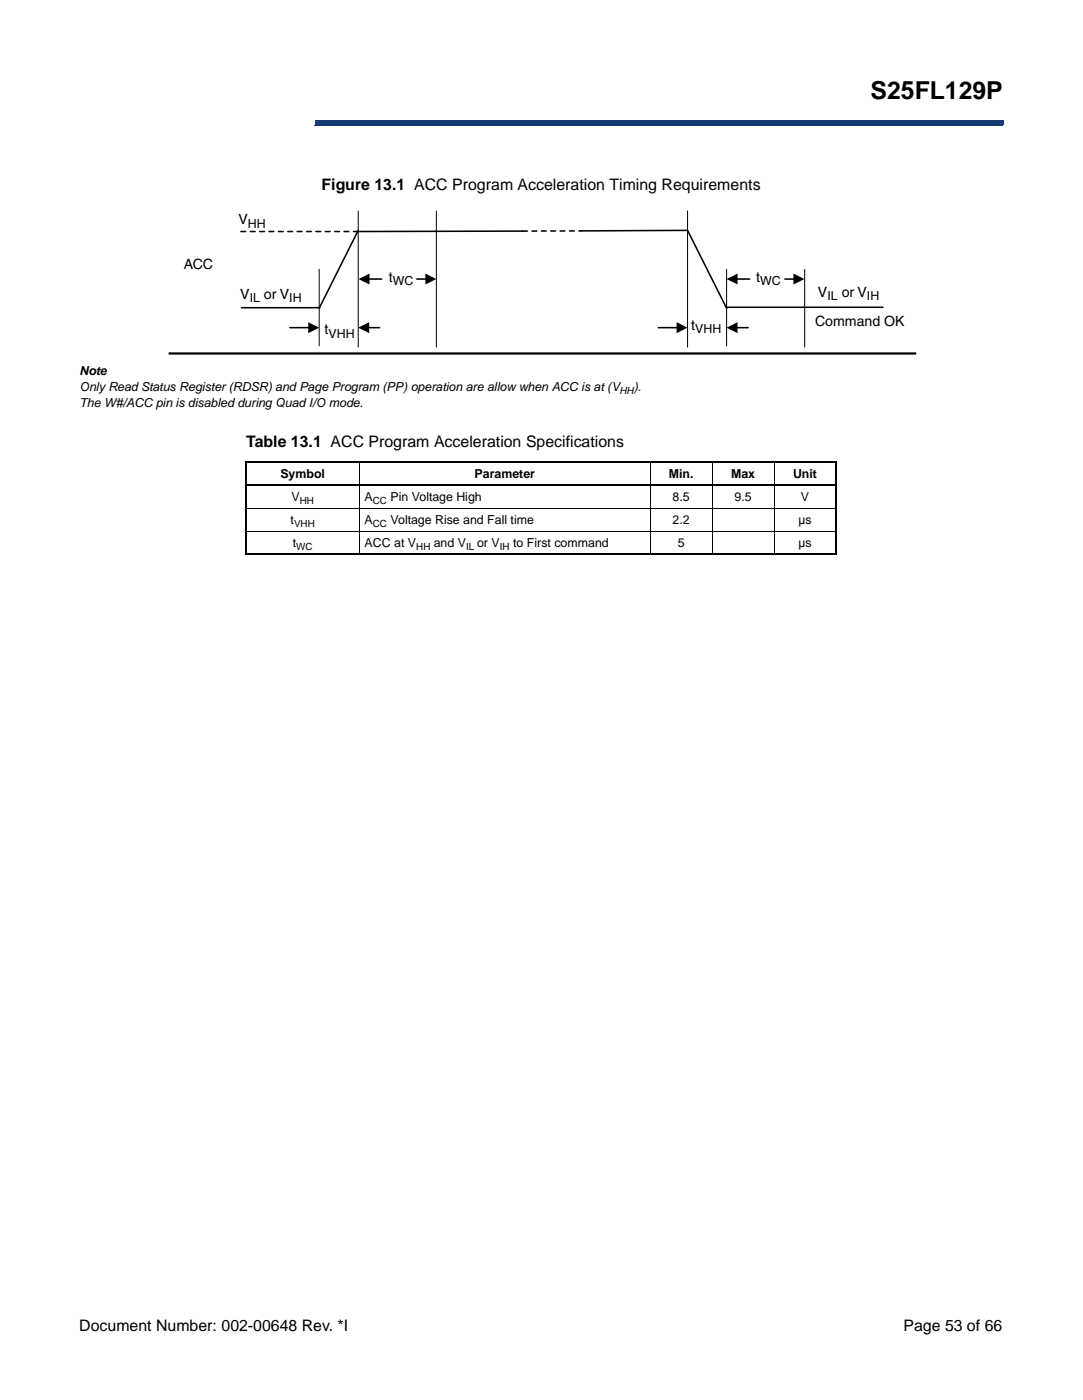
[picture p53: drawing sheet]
<svg xmlns="http://www.w3.org/2000/svg" width="210mm" height="271mm" viewBox="0 0 210 271" stroke-linecap="round" stroke-linejoin="round" font-family="sans-serif">
<defs><g id="words">
<text font-size="4.8" x="168.5" y="19.2">S25FL129P</text>
<g font-size="3.1">
<text x="62.2" y="36.7">Figure 13.1 ACC Program Acceleration Timing Requirements</text>
<text x="47.6" y="86.4">Table 13.1 ACC Program Acceleration Specifications</text>
<text x="15.3" y="257.6">Document Number: 002-00648 Rev. *I</text>
<text x="174.8" y="257.6">Page 53 of 66</text>
</g>
<g font-size="2.7">
<text x="46.2" y="43.4">V</text>
<text x="35.5" y="52.1">ACC</text>
<text x="46.5" y="57.8">V</text>
<text x="51.1" y="57.8">or V</text>
<text x="75.2" y="54.5">t</text>
<text x="146.3" y="54.5">t</text>
<text x="158.3" y="57.4">V</text>
<text x="162.9" y="57.4">or V</text>
<text x="62.8" y="64.7">t</text>
<text x="133.7" y="63.8">t</text>
<text x="157.7" y="63.1">Command OK</text>
</g>
<g font-size="2.4">
<text x="48" y="44">HH</text>
<text x="48.3" y="58.5">IL</text>
<text x="56" y="58.5">IH</text>
<text x="76" y="55.2">WC</text>
<text x="147.1" y="55.2">WC</text>
<text x="160.1" y="58.1">IL</text>
<text x="167.7" y="58.1">IH</text>
<text x="63.6" y="65.4">VHH</text>
<text x="134.5" y="64.5">VHH</text>
<text x="15.4" y="72.6">Note</text>
<text x="15.4" y="75.7">Only Read Status Register (RDSR) and Page Program (PP) operation are allow when ACC is at (V</text>
<text x="122.6" y="75.7">).</text>
<text x="15.4" y="78.8">The W#/ACC pin is disabled during Quad I/O mode.</text>
<text x="54.3" y="92.5">Symbol</text>
<text x="91.8" y="92.5">Parameter</text>
<text x="129.4" y="92.5">Min.</text>
<text x="141.5" y="92.5">Max</text>
<text x="153.4" y="92.5">Unit</text>
<text x="56.2" y="101.4">t</text>
<text x="56.4" y="96.9">V</text>
<text x="70.5" y="96.9">A</text>
<text x="70.5" y="101.4">A</text>
<text x="75.6" y="96.9">Pin Voltage High</text>
<text x="75.6" y="101.4">Voltage Rise and Fall time</text>
<text x="130.1" y="96.9">8.5</text>
<text x="130.1" y="101.4">2.2</text>
<text x="142.1" y="96.9">9.5</text>
<text x="154.5" y="101.4">µs</text>
<text x="155" y="96.9">V</text>
<text x="56.6" y="105.8">t</text>
<text x="70.5" y="105.8">ACC at V</text>
<text x="83.9" y="105.8">and V</text>
<text x="92.3" y="105.8">or V</text>
<text x="99.3" y="105.8">to First command</text>
<text x="131.1" y="105.8">5</text>
<text x="154.5" y="105.8">µs</text>
</g>
<g font-size="1.9">
<text x="119.8" y="76.3">HH</text>
<text x="56.9" y="102">VHH</text>
<text x="58" y="97.5">HH</text>
<text x="72.1" y="97.5">CC</text>
<text x="72.1" y="102">CC</text>
<text x="57.3" y="106.4">WC</text>
<text x="80.5" y="106.4">HH</text>
<text x="90.2" y="106.4">IL</text>
<text x="96.7" y="106.4">IH</text>
</g>
</g></defs>
<path d="M61 23.3h133.1v.9h-133.1z" fill="#163b71"/>
<path d="M60.9 24.2h133.2M61 23.3h133.1" fill="none" stroke="#163b71" stroke-width=".19"/>
<path d="M60.9 23.3h.1v.9h-.1z" fill="#163b71"/>
<path d="M15.5 8.2h45.3v17.6h-45.3z" fill="#fff"/>
<path d="M47.5 89.5h114.4M47.5 93.9h114.4M47.6 89.7v17.4M161.7 89.7v17.4M47.5 107.3h114.4" fill="none" stroke="#000" stroke-width=".34"/>
<path d="M47.5 98.4h114.4M69.5 89.3v18.2M125.8 89.3v18.2M137.8 89.3v18.2M149.8 89.3v18.2M47.5 102.8h114.4" fill="none" stroke="#000" stroke-width=".19"/>
<path d="M32.6 40.8h144.7v27.8h-144.7z" fill="#fff"/>
<path d="M61.8 52.1v14.8M69.3 40.8v26.4M84.4 40.8v26.4M133 40.8v26.4M140.6 52.1v14.8M155.7 52.1v15.1" fill="none" stroke="#000" stroke-width=".19"/>
<g fill="none" stroke="#000" stroke-width=".3">
<path d="M46.7 59.5h15.1M69.3 44.6l-7.5 15.1M71.2 54h2.7M80.6 54h2M101.1 44.7l-31.8 .1M112.5 44.7l20.5-.1 7.6 15.1M140.5 59.5h30.3M142.4 54h2.6M151.9 54h1.9M56.1 63.4h3.8M71.2 63.4h2.3M127.4 63.4h3.8"/>
<path d="M142.4 63.4h2.4"/>
</g>
<path d="M69.4 54l2.1-1.1v2.2zM82.3 52.9l2.1 1.1-2.1 1.1zM140.6 54l2.1-1.1v2.2zM153.5 52.9l2.1 1.1-2.1 1.1zM59.6 62.4l2.2 1-2.2 1.1zM69.3 63.4l2.1-1v2.1zM130.9 62.4l2.1 1-2.1 1.1zM140.6 63.4l2.1-1v2.1z" fill="#000"/>
<path d="M46.6 44.8h22.6M101.1 44.7h11.4" fill="none" stroke="#000" stroke-width=".3" stroke-dasharray=".9 .9"/>
<path d="M32.6 68.4h144.7" fill="none" stroke="#000" stroke-width=".43"/>
<use href="#words"/>
</svg>
